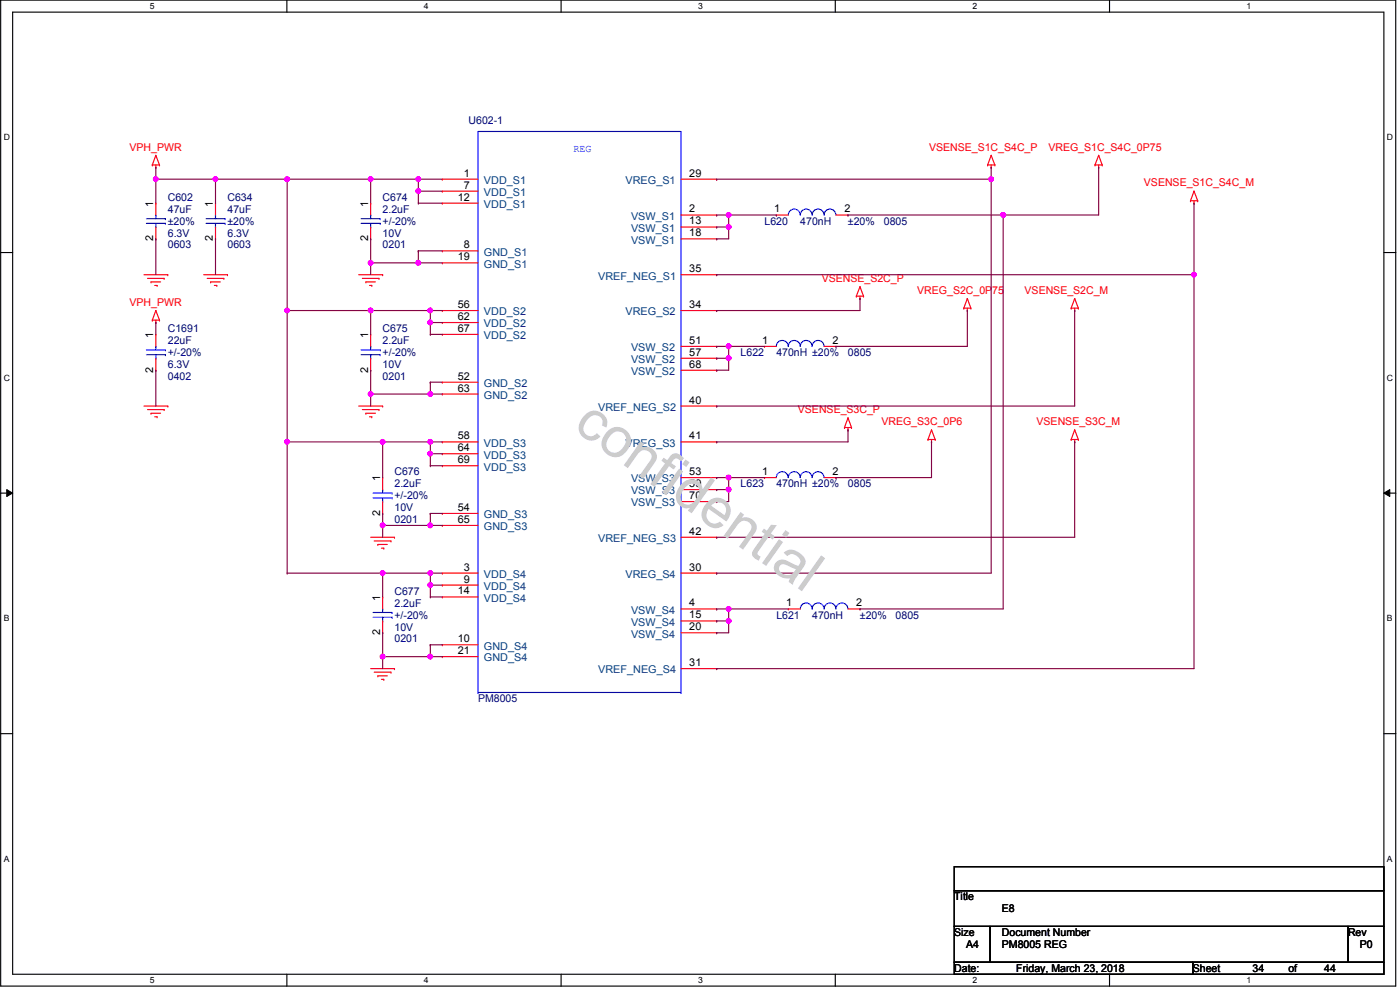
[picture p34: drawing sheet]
<svg xmlns="http://www.w3.org/2000/svg" width="420mm" height="297mm" viewBox="0 0 420 297" stroke-linecap="round" stroke-linejoin="round" font-family="sans-serif">
<defs><g id="words">
<text font-size="16.9" fill="#ccc" x="171.7" y="128.6" transform="rotate(35 171.7 128.6)">confidential</text>
<g font-size="3.2" fill="#000080">
<text x="140.6" y="37.3">U602-1</text>
<text x="50.4" y="60.2">C602</text>
<text x="50.4" y="63.8">47uF</text>
<text x="68.3" y="60.2">C634</text>
<text x="68.3" y="63.8">47uF</text>
<text x="114.8" y="60.2">C674</text>
<text x="114.8" y="63.8">2.2uF</text>
<text x="50.4" y="71">6.3V</text>
<text x="50.4" y="67.4">±20%</text>
<text x="68.3" y="71">6.3V</text>
<text x="68.3" y="67.4">±20%</text>
<text x="114.8" y="71">10V</text>
<text x="114.8" y="67.4">+/-20%</text>
<text x="229.4" y="67.4">L620</text>
<text x="240.2" y="67.4">470nH</text>
<text x="254.5" y="67.4">±20%</text>
<text x="265.2" y="67.4">0805</text>
<text x="50.4" y="74.5">0603</text>
<text x="68.3" y="74.5">0603</text>
<text x="114.8" y="74.5">0201</text>
<text x="50.4" y="99.7">C1691</text>
<text x="114.8" y="99.7">C675</text>
<text x="50.4" y="103.2">22uF</text>
<text x="50.4" y="106.8">+/-20%</text>
<text x="114.8" y="103.2">2.2uF</text>
<text x="114.8" y="106.8">+/-20%</text>
<text x="222.3" y="106.8">L622</text>
<text x="233" y="106.8">470nH ±20%</text>
<text x="254.5" y="106.8">0805</text>
<text x="50.4" y="114">0402</text>
<text x="50.4" y="110.4">6.3V</text>
<text x="114.8" y="114">0201</text>
<text x="114.8" y="110.4">10V</text>
<text x="118.4" y="142.6">C676</text>
<text x="118.4" y="146.2">2.2uF</text>
<text x="118.4" y="149.8">+/-20%</text>
<text x="222.3" y="146.2">L623</text>
<text x="233" y="146.2">470nH ±20%</text>
<text x="254.5" y="146.2">0805</text>
<text x="118.4" y="153.4">10V</text>
<text x="118.4" y="156.9">0201</text>
<text x="118.4" y="178.4">C677</text>
<text x="118.4" y="182">2.2uF</text>
<text x="118.4" y="185.6">+/-20%</text>
<text x="233" y="185.6">L621</text>
<text x="243.7" y="185.6">470nH</text>
<text x="258.1" y="185.6">±20%</text>
<text x="268.8" y="185.6">0805</text>
<text x="118.4" y="189.2">10V</text>
<text x="118.4" y="192.7">0201</text>
<text x="143.5" y="210.7">PM8005</text>
</g>
<g font-size="3.2" fill="#f00">
<text x="38.9" y="45.2">VPH_PWR</text>
<text x="278.8" y="45.2">VSENSE_S1C_S4C_P</text>
<text x="314.7" y="45.2">VREG_S1C_S4C_0P75</text>
<text x="343.3" y="55.9">VSENSE_S1C_S4C_M</text>
<text x="246.6" y="84.6">VSENSE_S2C_P</text>
<text x="275.3" y="88.2">VREG_S2C_0P75</text>
<text x="307.5" y="88.2">VSENSE_S2C_M</text>
<text x="38.9" y="91.7">VPH_PWR</text>
<text x="239.5" y="124">VSENSE_S3C_P</text>
<text x="264.5" y="127.6">VREG_S3C_0P6</text>
<text x="311.1" y="127.6">VSENSE_S3C_M</text>
</g>
<text font-size="3.2" fill="#00f" x="172.1" y="45.6">REG</text>
<g font-size="3.2">
<text x="139.2" y="53">1</text>
<text x="206.9" y="53">29</text>
<text x="139.2" y="56.6">7</text>
<text x="46" y="62" transform="rotate(-90 46 62)">1</text>
<text x="63.9" y="62" transform="rotate(-90 63.9 62)">1</text>
<text x="110.5" y="62" transform="rotate(-90 110.5 62)">1</text>
<text x="137.4" y="60.2">12</text>
<text x="206.9" y="63.8">2</text>
<text x="232.3" y="63.8">1</text>
<text x="253.4" y="63.8">2</text>
<text x="206.9" y="67.4">13</text>
<text x="206.9" y="70.9">18</text>
<text x="46" y="72.4" transform="rotate(-90 46 72.4)">2</text>
<text x="63.9" y="72.4" transform="rotate(-90 63.9 72.4)">2</text>
<text x="110.5" y="72.4" transform="rotate(-90 110.5 72.4)">2</text>
<text x="139.2" y="74.5">8</text>
<text x="137.4" y="78.1">19</text>
<text x="206.9" y="81.7">35</text>
<text x="137.4" y="92.4">56</text>
<text x="206.9" y="92.4">34</text>
<text x="46" y="101.4" transform="rotate(-90 46 101.4)">1</text>
<text x="110.5" y="101.4" transform="rotate(-90 110.5 101.4)">1</text>
<text x="137.4" y="96">62</text>
<text x="137.4" y="99.6">67</text>
<text x="206.9" y="103.2">51</text>
<text x="206.9" y="106.7">57</text>
<text x="228.7" y="103.2">1</text>
<text x="249.8" y="103.2">2</text>
<text x="46" y="111.8" transform="rotate(-90 46 111.8)">2</text>
<text x="110.5" y="111.8" transform="rotate(-90 110.5 111.8)">2</text>
<text x="137.4" y="113.9">52</text>
<text x="206.9" y="110.3">68</text>
<text x="137.4" y="117.5">63</text>
<text x="206.9" y="121.1">40</text>
<text x="137.4" y="131.8">58</text>
<text x="206.9" y="131.8">41</text>
<text x="137.4" y="135.4">64</text>
<text x="137.4" y="139">69</text>
<text x="206.9" y="142.5">53</text>
<text x="228.7" y="142.5">1</text>
<text x="249.8" y="142.5">2</text>
<text x="114.1" y="144.4" transform="rotate(-90 114.1 144.4)">1</text>
<text x="206.9" y="146.1">59</text>
<text x="206.9" y="149.7">70</text>
<text x="114.1" y="154.8" transform="rotate(-90 114.1 154.8)">2</text>
<text x="137.4" y="153.3">54</text>
<text x="137.4" y="156.9">65</text>
<text x="206.9" y="160.4">42</text>
<text x="139.2" y="171.2">3</text>
<text x="206.9" y="171.2">30</text>
<text x="137.4" y="178.4">14</text>
<text x="139.2" y="174.8">9</text>
<text x="114.1" y="180.2" transform="rotate(-90 114.1 180.2)">1</text>
<text x="206.9" y="181.9">4</text>
<text x="206.9" y="185.5">15</text>
<text x="235.9" y="181.9">1</text>
<text x="257" y="181.9">2</text>
<text x="114.1" y="190.6" transform="rotate(-90 114.1 190.6)">2</text>
<text x="206.9" y="189.1">20</text>
<text x="137.4" y="192.7">10</text>
<text x="137.4" y="196.3">21</text>
<text x="206.9" y="199.9">31</text>
<text x="286.4" y="270.1">Title</text>
<text x="300.7" y="273.7">E8</text>
<text x="286.4" y="280.8">Size</text>
<text x="300.7" y="280.8">Document Number</text>
<text x="404.6" y="280.8">Rev</text>
<text x="290" y="284.4">A4</text>
<text x="300.7" y="284.4">PM8005 REG</text>
<text x="408.1" y="284.4">P0</text>
<text x="286.4" y="291.6">Date:</text>
<text x="305" y="291.6">Friday, March 23, 2018</text>
<text x="358" y="291.6">Sheet</text>
<text x="375.9" y="291.6">34</text>
<text x="386.7" y="291.6">of</text>
<text x="397.4" y="291.6">44</text>
</g>
<g font-size="3.2" fill="#004080">
<text x="145.2" y="55.2">VDD_S1</text>
<text x="145.2" y="58.8">VDD_S1</text>
<text x="187.7" y="55.2">VREG_S1</text>
<text x="145.2" y="62.4">VDD_S1</text>
<text x="189.4" y="66">VSW_S1</text>
<text x="189.4" y="69.6">VSW_S1</text>
<text x="145.2" y="76.7">GND_S1</text>
<text x="189.4" y="73.1">VSW_S1</text>
<text x="145.2" y="80.3">GND_S1</text>
<text x="179.5" y="83.9">VREF_NEG_S1</text>
<text x="145.2" y="94.6">VDD_S2</text>
<text x="187.7" y="94.6">VREG_S2</text>
<text x="145.2" y="98.2">VDD_S2</text>
<text x="145.2" y="101.8">VDD_S2</text>
<text x="189.4" y="105.4">VSW_S2</text>
<text x="189.4" y="112.5">VSW_S2</text>
<text x="189.4" y="108.9">VSW_S2</text>
<text x="145.2" y="116.1">GND_S2</text>
<text x="145.2" y="119.7">GND_S2</text>
<text x="179.5" y="123.3">VREF_NEG_S2</text>
<text x="145.2" y="134">VDD_S3</text>
<text x="145.2" y="137.6">VDD_S3</text>
<text x="187.7" y="134">VREG_S3</text>
<text x="145.2" y="141.2">VDD_S3</text>
<text x="189.4" y="144.7">VSW_S3</text>
<text x="189.4" y="148.3">VSW_S3</text>
<text x="145.2" y="155.5">GND_S3</text>
<text x="189.4" y="151.9">VSW_S3</text>
<text x="145.2" y="159.1">GND_S3</text>
<text x="179.5" y="162.6">VREF_NEG_S3</text>
<text x="145.2" y="173.4">VDD_S4</text>
<text x="187.7" y="173.4">VREG_S4</text>
<text x="145.2" y="177">VDD_S4</text>
<text x="145.2" y="180.6">VDD_S4</text>
<text x="189.4" y="184.1">VSW_S4</text>
<text x="189.4" y="187.7">VSW_S4</text>
<text x="189.4" y="191.3">VSW_S4</text>
<text x="145.2" y="194.9">GND_S4</text>
<text x="145.2" y="198.5">GND_S4</text>
<text x="179.5" y="202.1">VREF_NEG_S4</text>
</g>
<g font-size="2.6">
<text x="44.9" y="2.8">5</text>
<text x="127.2" y="2.8">4</text>
<text x="209.5" y="2.8">3</text>
<text x="291.8" y="2.8">2</text>
<text x="374.1" y="2.8">1</text>
<text x="1.1" y="42">D</text>
<text x="416.3" y="42">D</text>
<text x="1.1" y="114.2">C</text>
<text x="416.3" y="114.2">C</text>
<text x="1.1" y="186.4">B</text>
<text x="416.3" y="186.4">B</text>
<text x="1.1" y="258.5">A</text>
<text x="416.3" y="258.5">A</text>
<text x="44.9" y="295">5</text>
<text x="127.2" y="295">4</text>
<text x="209.5" y="295">3</text>
<text x="291.8" y="295">2</text>
<text x="374.1" y="295">1</text>
</g>
</g></defs>
<path d="M.2 0h418.7v295.9h-418.7zM3.8 3.6h411.5v288.7h-411.5z" fill="none" stroke="#000" stroke-width=".34"/>
<g fill="#fff">
<path d="M44.9 .4h1.5v2.9h-1.5z"/>
<path d="M44.9 292.7h1.5v2.9h-1.5z"/>
</g>
<path d="M86.1 0v3.6M86.1 292.3v3.6" fill="none" stroke="#000" stroke-width=".34"/>
<g fill="#fff">
<path d="M127.2 .4h1.5v2.9h-1.5z"/>
<path d="M127.2 292.7h1.5v2.9h-1.5z"/>
</g>
<path d="M168.4 0v3.6M168.4 292.3v3.6" fill="none" stroke="#000" stroke-width=".34"/>
<g fill="#fff">
<path d="M209.5 .4h1.5v2.9h-1.5z"/>
<path d="M209.5 292.7h1.5v2.9h-1.5z"/>
</g>
<path d="M250.7 0v3.6M250.7 292.3v3.6" fill="none" stroke="#000" stroke-width=".34"/>
<g fill="#fff">
<path d="M291.8 .4h1.5v2.9h-1.5z"/>
<path d="M291.8 292.7h1.5v2.9h-1.5z"/>
</g>
<path d="M333 0v3.6M333 292.3v3.6" fill="none" stroke="#000" stroke-width=".34"/>
<g fill="#fff">
<path d="M374.1 .4h1.5v2.9h-1.5z"/>
<path d="M374.1 292.7h1.5v2.9h-1.5z"/>
<path d="M1.1 39.7h1.9v2.9h-1.9z"/>
<path d="M416.3 39.7h1.8v2.9h-1.8z"/>
<path d="M1.1 111.8h1.9v2.9h-1.9z"/>
<path d="M416.3 111.8h1.8v2.9h-1.8z"/>
</g>
<path d="M.2 75.8h3.6M415.3 75.8h3.6" fill="none" stroke="#000" stroke-width=".34"/>
<g fill="#fff">
<path d="M1.1 184h1.8v2.9h-1.8z"/>
<path d="M416.3 184h1.7v2.9h-1.7z"/>
</g>
<path d="M.2 148h3.6M415.3 148h3.6" fill="none" stroke="#000" stroke-width=".34"/>
<path d="M2 146.9l1.8 1.1-1.8 1zM415.3 148l1.8-1.1v2.1z" fill="#000"/>
<path d="M2 146.9l1.8 1.1-1.8 1zM415.3 148l1.8-1.1v2.1z" fill="none" stroke="#000" stroke-width=".3"/>
<g fill="#fff">
<path d="M1.1 256.2h1.8v2.9h-1.8z"/>
<path d="M416.3 256.2h1.7v2.9h-1.7z"/>
</g>
<path d="M.2 220.1h3.6M415.3 220.1h3.6" fill="none" stroke="#000" stroke-width=".34"/>
<path d="M45.7 49.5h2.2" fill="none" stroke="#f00" stroke-width=".34"/>
<circle cx="47.9" cy="49.5" r=".17" fill="#f00"/>
<path d="M46.8 49.5v.7" fill="none" stroke="#f00" stroke-width=".34"/>
<circle cx="46.8" cy="50.2" r=".17" fill="#f00"/>
<path d="M46.8 46.6l1.1 2.9" fill="none" stroke="#f00" stroke-width=".34"/>
<circle cx="46.8" cy="46.6" r=".17" fill="#f00"/>
<path d="M46.8 46.6l-1.1 2.9" fill="none" stroke="#f00" stroke-width=".34"/>
<circle cx="45.7" cy="49.5" r=".17" fill="#f00"/>
<path d="M296.4 49.5h2.2" fill="none" stroke="#f00" stroke-width=".34"/>
<circle cx="298.6" cy="49.5" r=".17" fill="#f00"/>
<path d="M297.5 49.5v.7" fill="none" stroke="#f00" stroke-width=".34"/>
<circle cx="297.5" cy="50.2" r=".17" fill="#f00"/>
<path d="M297.5 46.6l1.1 2.9" fill="none" stroke="#f00" stroke-width=".34"/>
<circle cx="297.5" cy="46.6" r=".17" fill="#f00"/>
<path d="M297.5 46.6l-1.1 2.9" fill="none" stroke="#f00" stroke-width=".34"/>
<circle cx="296.4" cy="49.5" r=".17" fill="#f00"/>
<path d="M328.6 49.5h2.2" fill="none" stroke="#f00" stroke-width=".34"/>
<circle cx="330.8" cy="49.5" r=".17" fill="#f00"/>
<path d="M329.7 49.5v.7" fill="none" stroke="#f00" stroke-width=".34"/>
<circle cx="329.7" cy="50.2" r=".17" fill="#f00"/>
<path d="M329.7 46.6l1.1 2.9" fill="none" stroke="#f00" stroke-width=".34"/>
<circle cx="329.7" cy="46.6" r=".17" fill="#f00"/>
<path d="M329.7 46.6l-1.1 2.9" fill="none" stroke="#f00" stroke-width=".34"/>
<circle cx="328.6" cy="49.5" r=".17" fill="#f00"/>
<path d="M357.3 60.2h2.1" fill="none" stroke="#f00" stroke-width=".34"/>
<circle cx="359.4" cy="60.2" r=".17" fill="#f00"/>
<path d="M358.3 60.2v.8" fill="none" stroke="#f00" stroke-width=".34"/>
<circle cx="358.3" cy="61" r=".17" fill="#f00"/>
<path d="M358.3 57.4l1.1 2.8" fill="none" stroke="#f00" stroke-width=".34"/>
<circle cx="358.3" cy="57.4" r=".17" fill="#f00"/>
<path d="M358.3 57.4l-1 2.8" fill="none" stroke="#f00" stroke-width=".34"/>
<circle cx="357.3" cy="60.2" r=".17" fill="#f00"/>
<path d="M257 88.9h2.2" fill="none" stroke="#f00" stroke-width=".34"/>
<circle cx="259.2" cy="88.9" r=".17" fill="#f00"/>
<path d="M258.1 88.9v.7" fill="none" stroke="#f00" stroke-width=".34"/>
<circle cx="258.1" cy="89.6" r=".17" fill="#f00"/>
<path d="M258.1 86l1.1 2.9" fill="none" stroke="#f00" stroke-width=".34"/>
<circle cx="258.1" cy="86" r=".17" fill="#f00"/>
<path d="M258.1 86l-1.1 2.9" fill="none" stroke="#f00" stroke-width=".34"/>
<circle cx="257" cy="88.9" r=".17" fill="#f00"/>
<path d="M289.3 92.5h2.1" fill="none" stroke="#f00" stroke-width=".34"/>
<circle cx="291.4" cy="92.5" r=".17" fill="#f00"/>
<path d="M290.3 92.5v.7" fill="none" stroke="#f00" stroke-width=".34"/>
<circle cx="290.3" cy="93.2" r=".17" fill="#f00"/>
<path d="M290.3 89.6l1.1 2.9" fill="none" stroke="#f00" stroke-width=".34"/>
<circle cx="290.3" cy="89.6" r=".17" fill="#f00"/>
<path d="M290.3 89.6l-1 2.9" fill="none" stroke="#f00" stroke-width=".34"/>
<circle cx="289.3" cy="92.5" r=".17" fill="#f00"/>
<path d="M321.5 92.5h2.1" fill="none" stroke="#f00" stroke-width=".34"/>
<circle cx="323.6" cy="92.5" r=".17" fill="#f00"/>
<path d="M322.5 92.5v.7" fill="none" stroke="#f00" stroke-width=".34"/>
<circle cx="322.5" cy="93.2" r=".17" fill="#f00"/>
<path d="M322.5 89.6l1.1 2.9" fill="none" stroke="#f00" stroke-width=".34"/>
<circle cx="322.5" cy="89.6" r=".17" fill="#f00"/>
<path d="M322.5 89.6l-1 2.9" fill="none" stroke="#f00" stroke-width=".34"/>
<circle cx="321.5" cy="92.5" r=".17" fill="#f00"/>
<path d="M253.4 128.3h2.2" fill="none" stroke="#f00" stroke-width=".34"/>
<circle cx="255.6" cy="128.3" r=".17" fill="#f00"/>
<path d="M254.5 128.3v.7" fill="none" stroke="#f00" stroke-width=".34"/>
<circle cx="254.5" cy="129" r=".17" fill="#f00"/>
<path d="M254.5 125.4l1.1 2.9" fill="none" stroke="#f00" stroke-width=".34"/>
<circle cx="254.5" cy="125.4" r=".17" fill="#f00"/>
<path d="M254.5 125.4l-1.1 2.9" fill="none" stroke="#f00" stroke-width=".34"/>
<circle cx="253.4" cy="128.3" r=".17" fill="#f00"/>
<path d="M278.5 131.9h2.2" fill="none" stroke="#f00" stroke-width=".34"/>
<circle cx="280.7" cy="131.9" r=".17" fill="#f00"/>
<path d="M279.6 131.9v.7" fill="none" stroke="#f00" stroke-width=".34"/>
<circle cx="279.6" cy="132.6" r=".17" fill="#f00"/>
<path d="M279.6 129l1.1 2.9" fill="none" stroke="#f00" stroke-width=".34"/>
<circle cx="279.6" cy="129" r=".17" fill="#f00"/>
<path d="M279.6 129l-1.1 2.9" fill="none" stroke="#f00" stroke-width=".34"/>
<circle cx="278.5" cy="131.9" r=".17" fill="#f00"/>
<path d="M321.5 131.9h2.1" fill="none" stroke="#f00" stroke-width=".34"/>
<circle cx="323.6" cy="131.9" r=".17" fill="#f00"/>
<path d="M322.5 131.9v.7" fill="none" stroke="#f00" stroke-width=".34"/>
<circle cx="322.5" cy="132.6" r=".17" fill="#f00"/>
<path d="M322.5 129l1.1 2.9" fill="none" stroke="#f00" stroke-width=".34"/>
<circle cx="322.5" cy="129" r=".17" fill="#f00"/>
<path d="M322.5 129l-1 2.9" fill="none" stroke="#f00" stroke-width=".34"/>
<circle cx="321.5" cy="131.9" r=".17" fill="#f00"/>
<path d="M107.6 82.4h7.2" fill="none" stroke="#f00" stroke-width=".34"/>
<circle cx="114.8" cy="82.4" r=".17" fill="#f00"/>
<path d="M108.7 83.5h5" fill="none" stroke="#f00" stroke-width=".34"/>
<circle cx="113.7" cy="83.5" r=".17" fill="#f00"/>
<path d="M109.8 84.6h2.9" fill="none" stroke="#f00" stroke-width=".34"/>
<circle cx="109.8" cy="84.6" r=".17" fill="#f00"/>
<path d="M110.9 85.6h.7" fill="none" stroke="#f00" stroke-width=".34"/>
<circle cx="111.6" cy="85.6" r=".17" fill="#f00"/>
<path d="M107.6 121.8h7.2" fill="none" stroke="#f00" stroke-width=".34"/>
<circle cx="114.8" cy="121.8" r=".17" fill="#f00"/>
<path d="M108.7 122.9h5" fill="none" stroke="#f00" stroke-width=".34"/>
<circle cx="113.7" cy="122.9" r=".17" fill="#f00"/>
<path d="M109.8 124h2.9" fill="none" stroke="#f00" stroke-width=".34"/>
<circle cx="109.8" cy="124" r=".17" fill="#f00"/>
<path d="M110.9 125.1h.7" fill="none" stroke="#f00" stroke-width=".34"/>
<circle cx="111.6" cy="125.1" r=".17" fill="#f00"/>
<path d="M111.2 161.2h7.2" fill="none" stroke="#f00" stroke-width=".34"/>
<circle cx="118.4" cy="161.2" r=".17" fill="#f00"/>
<path d="M112.3 162.3h5" fill="none" stroke="#f00" stroke-width=".34"/>
<circle cx="117.3" cy="162.3" r=".17" fill="#f00"/>
<path d="M113.4 163.4h2.8" fill="none" stroke="#f00" stroke-width=".34"/>
<circle cx="113.4" cy="163.4" r=".17" fill="#f00"/>
<path d="M114.5 164.5h.7" fill="none" stroke="#f00" stroke-width=".34"/>
<circle cx="115.2" cy="164.5" r=".17" fill="#f00"/>
<path d="M111.2 200.6h7.2" fill="none" stroke="#f00" stroke-width=".34"/>
<circle cx="118.4" cy="200.6" r=".17" fill="#f00"/>
<path d="M112.3 201.7h5" fill="none" stroke="#f00" stroke-width=".34"/>
<circle cx="117.3" cy="201.7" r=".17" fill="#f00"/>
<path d="M113.4 202.8h2.8" fill="none" stroke="#f00" stroke-width=".34"/>
<circle cx="113.4" cy="202.8" r=".17" fill="#f00"/>
<path d="M114.5 203.8h.7" fill="none" stroke="#f00" stroke-width=".34"/>
<circle cx="115.2" cy="203.8" r=".17" fill="#f00"/>
<path d="M61.1 82.4h7.2" fill="none" stroke="#f00" stroke-width=".34"/>
<circle cx="68.3" cy="82.4" r=".17" fill="#f00"/>
<path d="M62.2 83.5h5" fill="none" stroke="#f00" stroke-width=".34"/>
<circle cx="67.2" cy="83.5" r=".17" fill="#f00"/>
<path d="M63.2 84.6h2.9" fill="none" stroke="#f00" stroke-width=".34"/>
<circle cx="63.2" cy="84.6" r=".17" fill="#f00"/>
<path d="M64.3 85.6h.8" fill="none" stroke="#f00" stroke-width=".34"/>
<circle cx="65.1" cy="85.6" r=".17" fill="#f00"/>
<path d="M43.2 82.4h7.2" fill="none" stroke="#f00" stroke-width=".34"/>
<circle cx="50.4" cy="82.4" r=".17" fill="#f00"/>
<path d="M44.3 83.5h5" fill="none" stroke="#f00" stroke-width=".34"/>
<circle cx="49.3" cy="83.5" r=".17" fill="#f00"/>
<path d="M45.3 84.6h2.9" fill="none" stroke="#f00" stroke-width=".34"/>
<circle cx="45.3" cy="84.6" r=".17" fill="#f00"/>
<path d="M46.4 85.6h.7" fill="none" stroke="#f00" stroke-width=".34"/>
<circle cx="47.1" cy="85.6" r=".17" fill="#f00"/>
<path d="M45.7 96.1h2.2" fill="none" stroke="#f00" stroke-width=".34"/>
<circle cx="47.9" cy="96.1" r=".17" fill="#f00"/>
<path d="M46.8 96.1v.7" fill="none" stroke="#f00" stroke-width=".34"/>
<circle cx="46.8" cy="96.8" r=".17" fill="#f00"/>
<path d="M46.8 93.2l1.1 2.9" fill="none" stroke="#f00" stroke-width=".34"/>
<circle cx="46.8" cy="93.2" r=".17" fill="#f00"/>
<path d="M46.8 93.2l-1.1 2.9" fill="none" stroke="#f00" stroke-width=".34"/>
<circle cx="45.7" cy="96.1" r=".17" fill="#f00"/>
<path d="M43.2 121.8h7.2" fill="none" stroke="#f00" stroke-width=".34"/>
<circle cx="50.4" cy="121.8" r=".17" fill="#f00"/>
<path d="M44.3 122.9h5" fill="none" stroke="#f00" stroke-width=".34"/>
<circle cx="49.3" cy="122.9" r=".17" fill="#f00"/>
<path d="M45.3 124h2.9" fill="none" stroke="#f00" stroke-width=".34"/>
<circle cx="45.3" cy="124" r=".17" fill="#f00"/>
<path d="M46.4 125.1h.7" fill="none" stroke="#f00" stroke-width=".34"/>
<circle cx="47.1" cy="125.1" r=".17" fill="#f00"/>
<path d="M286.4 260.1h128.9v7.2h-128.9zM286.4 267.3h128.9v10.7h-128.9zM286.4 278h10.7v10.7h-10.7zM297.1 278h107.5v10.7h-107.5zM404.6 278h10.7v10.7h-10.7zM286.4 288.7h71.6v3.6h-71.6zM358 288.7h57.3v3.6h-57.3z" fill="none" stroke="#000" stroke-width=".34"/>
<path d="M108.4 65.6h5.7" fill="none" stroke="#00f" stroke-width=".34"/>
<circle cx="114.1" cy="65.6" r=".17" fill="#00f"/>
<path d="M108.4 67h5.7" fill="none" stroke="#00f" stroke-width=".34"/>
<circle cx="114.1" cy="67" r=".17" fill="#00f"/>
<path d="M111.2 64.5v1.1" fill="none" stroke="#00f" stroke-width=".34"/>
<circle cx="111.2" cy="64.5" r=".17" fill="#00f"/>
<path d="M111.2 67v1.1" fill="none" stroke="#00f" stroke-width=".34"/>
<circle cx="111.2" cy="68.1" r=".17" fill="#00f"/>
<path d="M111.2 61v3.5" fill="none" stroke="#f00" stroke-width=".34"/>
<circle cx="111.2" cy="61" r=".17" fill="#f00"/>
<path d="M111.2 68.1v3.6" fill="none" stroke="#f00" stroke-width=".34"/>
<circle cx="111.2" cy="71.7" r=".17" fill="#f00"/>
<path d="M108.4 105h5.7" fill="none" stroke="#00f" stroke-width=".34"/>
<circle cx="114.1" cy="105" r=".17" fill="#00f"/>
<path d="M108.4 106.4h5.7" fill="none" stroke="#00f" stroke-width=".34"/>
<circle cx="114.1" cy="106.4" r=".17" fill="#00f"/>
<path d="M111.2 103.9v1.1" fill="none" stroke="#00f" stroke-width=".34"/>
<circle cx="111.2" cy="103.9" r=".17" fill="#00f"/>
<path d="M111.2 106.4v1.1" fill="none" stroke="#00f" stroke-width=".34"/>
<circle cx="111.2" cy="107.5" r=".17" fill="#00f"/>
<path d="M111.2 100.3v3.6" fill="none" stroke="#f00" stroke-width=".34"/>
<circle cx="111.2" cy="100.3" r=".17" fill="#f00"/>
<path d="M111.2 107.5v3.6" fill="none" stroke="#f00" stroke-width=".34"/>
<circle cx="111.2" cy="111.1" r=".17" fill="#f00"/>
<path d="M43.9 65.6h5.7" fill="none" stroke="#00f" stroke-width=".34"/>
<circle cx="49.6" cy="65.6" r=".17" fill="#00f"/>
<path d="M43.9 67h5.7" fill="none" stroke="#00f" stroke-width=".34"/>
<circle cx="49.6" cy="67" r=".17" fill="#00f"/>
<path d="M46.8 64.5v1.1" fill="none" stroke="#00f" stroke-width=".34"/>
<circle cx="46.8" cy="64.5" r=".17" fill="#00f"/>
<path d="M46.8 67v1.1" fill="none" stroke="#00f" stroke-width=".34"/>
<circle cx="46.8" cy="68.1" r=".17" fill="#00f"/>
<path d="M46.8 61v3.5" fill="none" stroke="#f00" stroke-width=".34"/>
<circle cx="46.8" cy="61" r=".17" fill="#f00"/>
<path d="M46.8 68.1v3.6" fill="none" stroke="#f00" stroke-width=".34"/>
<circle cx="46.8" cy="71.7" r=".17" fill="#f00"/>
<path d="M112 148h5.7" fill="none" stroke="#00f" stroke-width=".34"/>
<circle cx="117.7" cy="148" r=".17" fill="#00f"/>
<path d="M112 149.4h5.7" fill="none" stroke="#00f" stroke-width=".34"/>
<circle cx="117.7" cy="149.4" r=".17" fill="#00f"/>
<path d="M114.8 146.9v1.1" fill="none" stroke="#00f" stroke-width=".34"/>
<circle cx="114.8" cy="146.9" r=".17" fill="#00f"/>
<path d="M114.8 149.4v1.1" fill="none" stroke="#00f" stroke-width=".34"/>
<circle cx="114.8" cy="150.5" r=".17" fill="#00f"/>
<path d="M114.8 143.3v3.6" fill="none" stroke="#f00" stroke-width=".34"/>
<circle cx="114.8" cy="143.3" r=".17" fill="#f00"/>
<path d="M114.8 150.5v3.6" fill="none" stroke="#f00" stroke-width=".34"/>
<circle cx="114.8" cy="154.1" r=".17" fill="#f00"/>
<path d="M233 103.9a1.78 1.78 0 0 1 1.8-1.7 1.78 1.78 0 0 1 1.7 1.7 1.8 1.8 0 0 1 1.8-1.7 1.8 1.8 0 0 1 1.8 1.7 1.78 1.78 0 0 1 1.8-1.8 1.78 1.78 0 0 1 1.8 1.8M243.7 103.9a1.78 1.78 0 0 1 1.8-1.7 1.78 1.78 0 0 1 1.8 1.7" fill="none" stroke="#00f" stroke-width=".34"/>
<path d="M229.4 103.9h3.6" fill="none" stroke="#f00" stroke-width=".34"/>
<circle cx="229.4" cy="103.9" r=".17" fill="#f00"/>
<path d="M247.3 103.9h3.6" fill="none" stroke="#f00" stroke-width=".34"/>
<circle cx="250.9" cy="103.9" r=".17" fill="#f00"/>
<path d="M61.8 65.6h5.8" fill="none" stroke="#00f" stroke-width=".34"/>
<circle cx="67.6" cy="65.6" r=".17" fill="#00f"/>
<path d="M61.8 67h5.8" fill="none" stroke="#00f" stroke-width=".34"/>
<circle cx="67.6" cy="67" r=".17" fill="#00f"/>
<path d="M64.7 64.5v1.1" fill="none" stroke="#00f" stroke-width=".34"/>
<circle cx="64.7" cy="64.5" r=".17" fill="#00f"/>
<path d="M64.7 67v1.1" fill="none" stroke="#00f" stroke-width=".34"/>
<circle cx="64.7" cy="68.1" r=".17" fill="#00f"/>
<path d="M64.7 61v3.5" fill="none" stroke="#f00" stroke-width=".34"/>
<circle cx="64.7" cy="61" r=".17" fill="#f00"/>
<path d="M64.7 68.1v3.6" fill="none" stroke="#f00" stroke-width=".34"/>
<circle cx="64.7" cy="71.7" r=".17" fill="#f00"/>
<path d="M112 183.8h5.7" fill="none" stroke="#00f" stroke-width=".34"/>
<circle cx="117.7" cy="183.8" r=".17" fill="#00f"/>
<path d="M112 185.2h5.7" fill="none" stroke="#00f" stroke-width=".34"/>
<circle cx="117.7" cy="185.2" r=".17" fill="#00f"/>
<path d="M114.8 182.7v1.1" fill="none" stroke="#00f" stroke-width=".34"/>
<circle cx="114.8" cy="182.7" r=".17" fill="#00f"/>
<path d="M114.8 185.2v1.1" fill="none" stroke="#00f" stroke-width=".34"/>
<circle cx="114.8" cy="186.3" r=".17" fill="#00f"/>
<path d="M114.8 179.1v3.6" fill="none" stroke="#f00" stroke-width=".34"/>
<circle cx="114.8" cy="179.1" r=".17" fill="#f00"/>
<path d="M114.8 186.3v3.6" fill="none" stroke="#f00" stroke-width=".34"/>
<circle cx="114.8" cy="189.9" r=".17" fill="#f00"/>
<path d="M240.2 182.7a1.76 1.76 0 0 1 1.7-1.8 1.76 1.76 0 0 1 1.8 1.8M243.7 182.7a1.78 1.78 0 0 1 1.8-1.8 1.78 1.78 0 0 1 1.8 1.8M247.3 182.7a1.76 1.76 0 0 1 1.8-1.8 1.76 1.76 0 0 1 1.8 1.8M250.9 182.7a1.78 1.78 0 0 1 1.8-1.8 1.78 1.78 0 0 1 1.8 1.8" fill="none" stroke="#00f" stroke-width=".34"/>
<path d="M236.6 182.7h3.6" fill="none" stroke="#f00" stroke-width=".34"/>
<circle cx="236.6" cy="182.7" r=".17" fill="#f00"/>
<path d="M254.5 182.7h3.6" fill="none" stroke="#f00" stroke-width=".34"/>
<circle cx="258.1" cy="182.7" r=".17" fill="#f00"/>
<path d="M233 143.3a1.78 1.78 0 0 1 1.8-1.8 1.78 1.78 0 0 1 1.7 1.8 1.8 1.8 0 0 1 1.8-1.8 1.8 1.8 0 0 1 1.8 1.8 1.78 1.78 0 0 1 1.8-1.8 1.78 1.78 0 0 1 1.8 1.8M243.7 143.3a1.78 1.78 0 0 1 1.8-1.8 1.78 1.78 0 0 1 1.8 1.8" fill="none" stroke="#00f" stroke-width=".34"/>
<path d="M229.4 143.3h3.6" fill="none" stroke="#f00" stroke-width=".34"/>
<circle cx="229.4" cy="143.3" r=".17" fill="#f00"/>
<path d="M247.3 143.3h3.6" fill="none" stroke="#f00" stroke-width=".34"/>
<circle cx="250.9" cy="143.3" r=".17" fill="#f00"/>
<path d="M143.5 39.5h60.9" fill="none" stroke="#00f" stroke-width=".34"/>
<circle cx="204.4" cy="39.5" r=".17" fill="#00f"/>
<path d="M204.4 39.5v168.3" fill="none" stroke="#00f" stroke-width=".34"/>
<circle cx="204.4" cy="207.8" r=".17" fill="#00f"/>
<path d="M143.5 207.8h60.9" fill="none" stroke="#00f" stroke-width=".34"/>
<circle cx="143.5" cy="207.8" r=".17" fill="#00f"/>
<path d="M143.5 39.5v168.3" fill="none" stroke="#00f" stroke-width=".34"/>
<circle cx="143.5" cy="39.5" r=".17" fill="#00f"/>
<path d="M132.7 53.8h10.8" fill="none" stroke="#f00" stroke-width=".34"/>
<circle cx="132.7" cy="53.8" r=".17" fill="#f00"/>
<path d="M132.7 57.4h10.8" fill="none" stroke="#f00" stroke-width=".34"/>
<circle cx="132.7" cy="57.4" r=".17" fill="#f00"/>
<path d="M132.7 61h10.8" fill="none" stroke="#f00" stroke-width=".34"/>
<circle cx="132.7" cy="61" r=".17" fill="#f00"/>
<path d="M132.7 75.3h10.8" fill="none" stroke="#f00" stroke-width=".34"/>
<circle cx="132.7" cy="75.3" r=".17" fill="#f00"/>
<path d="M132.7 78.9h10.8" fill="none" stroke="#f00" stroke-width=".34"/>
<circle cx="132.7" cy="78.9" r=".17" fill="#f00"/>
<path d="M132.7 93.2h10.8" fill="none" stroke="#f00" stroke-width=".34"/>
<circle cx="132.7" cy="93.2" r=".17" fill="#f00"/>
<path d="M132.7 96.8h10.8" fill="none" stroke="#f00" stroke-width=".34"/>
<circle cx="132.7" cy="96.8" r=".17" fill="#f00"/>
<path d="M132.7 100.3h10.8" fill="none" stroke="#f00" stroke-width=".34"/>
<circle cx="132.7" cy="100.3" r=".17" fill="#f00"/>
<path d="M132.7 114.7h10.8" fill="none" stroke="#f00" stroke-width=".34"/>
<circle cx="132.7" cy="114.7" r=".17" fill="#f00"/>
<path d="M132.7 118.2h10.8" fill="none" stroke="#f00" stroke-width=".34"/>
<circle cx="132.7" cy="118.2" r=".17" fill="#f00"/>
<path d="M132.7 132.6h10.8" fill="none" stroke="#f00" stroke-width=".34"/>
<circle cx="132.7" cy="132.6" r=".17" fill="#f00"/>
<path d="M132.7 136.1h10.8" fill="none" stroke="#f00" stroke-width=".34"/>
<circle cx="132.7" cy="136.1" r=".17" fill="#f00"/>
<path d="M132.7 139.7h10.8" fill="none" stroke="#f00" stroke-width=".34"/>
<circle cx="132.7" cy="139.7" r=".17" fill="#f00"/>
<path d="M132.7 154.1h10.8" fill="none" stroke="#f00" stroke-width=".34"/>
<circle cx="132.7" cy="154.1" r=".17" fill="#f00"/>
<path d="M132.7 157.6h10.8" fill="none" stroke="#f00" stroke-width=".34"/>
<circle cx="132.7" cy="157.6" r=".17" fill="#f00"/>
<path d="M132.7 172h10.8" fill="none" stroke="#f00" stroke-width=".34"/>
<circle cx="132.7" cy="172" r=".17" fill="#f00"/>
<path d="M132.7 175.6h10.8" fill="none" stroke="#f00" stroke-width=".34"/>
<circle cx="132.7" cy="175.6" r=".17" fill="#f00"/>
<path d="M132.7 179.1h10.8" fill="none" stroke="#f00" stroke-width=".34"/>
<circle cx="132.7" cy="179.1" r=".17" fill="#f00"/>
<path d="M132.7 193.5h10.8" fill="none" stroke="#f00" stroke-width=".34"/>
<circle cx="132.7" cy="193.5" r=".17" fill="#f00"/>
<path d="M132.7 197h10.8" fill="none" stroke="#f00" stroke-width=".34"/>
<circle cx="132.7" cy="197" r=".17" fill="#f00"/>
<path d="M204.4 53.8h10.7" fill="none" stroke="#f00" stroke-width=".34"/>
<circle cx="215.1" cy="53.8" r=".17" fill="#f00"/>
<path d="M204.4 64.5h10.7" fill="none" stroke="#f00" stroke-width=".34"/>
<circle cx="215.1" cy="64.5" r=".17" fill="#f00"/>
<path d="M204.4 68.1h10.7" fill="none" stroke="#f00" stroke-width=".34"/>
<circle cx="215.1" cy="68.1" r=".17" fill="#f00"/>
<path d="M204.4 71.7h10.7" fill="none" stroke="#f00" stroke-width=".34"/>
<circle cx="215.1" cy="71.7" r=".17" fill="#f00"/>
<path d="M204.4 82.4h10.7" fill="none" stroke="#f00" stroke-width=".34"/>
<circle cx="215.1" cy="82.4" r=".17" fill="#f00"/>
<path d="M204.4 93.2h10.7" fill="none" stroke="#f00" stroke-width=".34"/>
<circle cx="215.1" cy="93.2" r=".17" fill="#f00"/>
<path d="M204.4 103.9h10.7" fill="none" stroke="#f00" stroke-width=".34"/>
<circle cx="215.1" cy="103.9" r=".17" fill="#f00"/>
<path d="M204.4 111.1h10.7" fill="none" stroke="#f00" stroke-width=".34"/>
<circle cx="215.1" cy="111.1" r=".17" fill="#f00"/>
<path d="M204.4 107.5h10.7" fill="none" stroke="#f00" stroke-width=".34"/>
<circle cx="215.1" cy="107.5" r=".17" fill="#f00"/>
<path d="M204.4 121.8h10.7" fill="none" stroke="#f00" stroke-width=".34"/>
<circle cx="215.1" cy="121.8" r=".17" fill="#f00"/>
<path d="M204.4 132.6h10.7" fill="none" stroke="#f00" stroke-width=".34"/>
<circle cx="215.1" cy="132.6" r=".17" fill="#f00"/>
<path d="M204.4 143.3h10.7" fill="none" stroke="#f00" stroke-width=".34"/>
<circle cx="215.1" cy="143.3" r=".17" fill="#f00"/>
<path d="M204.4 146.9h10.7" fill="none" stroke="#f00" stroke-width=".34"/>
<circle cx="215.1" cy="146.9" r=".17" fill="#f00"/>
<path d="M204.4 150.5h10.7" fill="none" stroke="#f00" stroke-width=".34"/>
<circle cx="215.1" cy="150.5" r=".17" fill="#f00"/>
<path d="M204.4 161.2h10.7" fill="none" stroke="#f00" stroke-width=".34"/>
<circle cx="215.1" cy="161.2" r=".17" fill="#f00"/>
<path d="M204.4 172h10.7" fill="none" stroke="#f00" stroke-width=".34"/>
<circle cx="215.1" cy="172" r=".17" fill="#f00"/>
<path d="M204.4 182.7h10.7" fill="none" stroke="#f00" stroke-width=".34"/>
<circle cx="215.1" cy="182.7" r=".17" fill="#f00"/>
<path d="M204.4 186.3h10.7" fill="none" stroke="#f00" stroke-width=".34"/>
<circle cx="215.1" cy="186.3" r=".17" fill="#f00"/>
<path d="M204.4 189.9h10.7" fill="none" stroke="#f00" stroke-width=".34"/>
<circle cx="215.1" cy="189.9" r=".17" fill="#f00"/>
<path d="M204.4 200.6h10.7" fill="none" stroke="#f00" stroke-width=".34"/>
<circle cx="215.1" cy="200.6" r=".17" fill="#f00"/>
<path d="M43.9 105h5.7" fill="none" stroke="#00f" stroke-width=".34"/>
<circle cx="49.6" cy="105" r=".17" fill="#00f"/>
<path d="M43.9 106.4h5.7" fill="none" stroke="#00f" stroke-width=".34"/>
<circle cx="49.6" cy="106.4" r=".17" fill="#00f"/>
<path d="M46.8 103.9v1.1" fill="none" stroke="#00f" stroke-width=".34"/>
<circle cx="46.8" cy="103.9" r=".17" fill="#00f"/>
<path d="M46.8 106.4v1.1" fill="none" stroke="#00f" stroke-width=".34"/>
<circle cx="46.8" cy="107.5" r=".17" fill="#00f"/>
<path d="M46.8 100.3v3.6" fill="none" stroke="#f00" stroke-width=".34"/>
<circle cx="46.8" cy="100.3" r=".17" fill="#f00"/>
<path d="M46.8 107.5v3.6" fill="none" stroke="#f00" stroke-width=".34"/>
<circle cx="46.8" cy="111.1" r=".17" fill="#f00"/>
<path d="M236.6 64.5a1.78 1.78 0 0 1 1.8-1.8 1.78 1.78 0 0 1 1.7 1.8 1.78 1.78 0 0 1 1.8-1.8 1.78 1.78 0 0 1 1.8 1.8M243.7 64.5a1.78 1.78 0 0 1 1.8-1.8 1.78 1.78 0 0 1 1.8 1.8M247.3 64.5a1.76 1.76 0 0 1 1.8-1.8 1.76 1.76 0 0 1 1.8 1.8" fill="none" stroke="#00f" stroke-width=".34"/>
<path d="M233 64.5h3.6" fill="none" stroke="#f00" stroke-width=".34"/>
<circle cx="233" cy="64.5" r=".17" fill="#f00"/>
<path d="M250.9 64.5h3.6" fill="none" stroke="#f00" stroke-width=".34"/>
<circle cx="254.5" cy="64.5" r=".17" fill="#f00"/>
<path d="M125.5 53.8h7.2" fill="none" stroke="#800040" stroke-width=".34"/>
<circle cx="125.5" cy="53.8" r=".17" fill="#800040"/>
<path d="M125.5 53.8v3.6" fill="none" stroke="#800040" stroke-width=".34"/>
<circle cx="125.5" cy="53.8" r=".17" fill="#800040"/>
<circle cx="125.5" cy="57.3" r=".7" fill="#f0f"/>
<circle cx="125.5" cy="57.3" r=".7" fill="none" stroke="#f0f" stroke-width=".34"/>
<circle cx="125.5" cy="53.7" r=".7" fill="#f0f"/>
<circle cx="125.5" cy="53.7" r=".7" fill="none" stroke="#f0f" stroke-width=".34"/>
<path d="M125.5 61h7.2" fill="none" stroke="#800040" stroke-width=".34"/>
<circle cx="125.5" cy="61" r=".17" fill="#800040"/>
<path d="M125.5 57.4h7.2" fill="none" stroke="#800040" stroke-width=".34"/>
<circle cx="125.5" cy="57.4" r=".17" fill="#800040"/>
<path d="M125.5 57.4v3.6" fill="none" stroke="#800040" stroke-width=".34"/>
<circle cx="125.5" cy="57.4" r=".17" fill="#800040"/>
<path d="M125.5 75.3h7.2" fill="none" stroke="#800040" stroke-width=".34"/>
<circle cx="125.5" cy="75.3" r=".17" fill="#800040"/>
<path d="M125.5 75.3v3.6" fill="none" stroke="#800040" stroke-width=".34"/>
<circle cx="125.5" cy="75.3" r=".17" fill="#800040"/>
<circle cx="125.5" cy="78.8" r=".7" fill="#f0f"/>
<circle cx="125.5" cy="78.8" r=".7" fill="none" stroke="#f0f" stroke-width=".34"/>
<path d="M125.5 78.9h7.2" fill="none" stroke="#800040" stroke-width=".34"/>
<circle cx="125.5" cy="78.9" r=".17" fill="#800040"/>
<path d="M111.2 78.9h14.3" fill="none" stroke="#800040" stroke-width=".34"/>
<circle cx="125.5" cy="78.9" r=".17" fill="#800040"/>
<path d="M111.2 53.8v7.2" fill="none" stroke="#800040" stroke-width=".34"/>
<circle cx="111.2" cy="53.8" r=".17" fill="#800040"/>
<path d="M111.2 53.8h14.3" fill="none" stroke="#800040" stroke-width=".34"/>
<circle cx="125.5" cy="53.8" r=".17" fill="#800040"/>
<path d="M86.2 53.8h25" fill="none" stroke="#800040" stroke-width=".34"/>
<circle cx="86.2" cy="53.8" r=".17" fill="#800040"/>
<circle cx="111.2" cy="53.7" r=".7" fill="#f0f"/>
<circle cx="111.2" cy="53.7" r=".7" fill="none" stroke="#f0f" stroke-width=".34"/>
<circle cx="86.2" cy="53.7" r=".7" fill="#f0f"/>
<circle cx="86.2" cy="53.7" r=".7" fill="none" stroke="#f0f" stroke-width=".34"/>
<path d="M46.8 50.2v3.6" fill="none" stroke="#800040" stroke-width=".34"/>
<circle cx="46.8" cy="50.2" r=".17" fill="#800040"/>
<path d="M129.1 93.2h3.6" fill="none" stroke="#800040" stroke-width=".34"/>
<circle cx="129.1" cy="93.2" r=".17" fill="#800040"/>
<path d="M129.1 93.2v3.6" fill="none" stroke="#800040" stroke-width=".34"/>
<circle cx="129.1" cy="93.2" r=".17" fill="#800040"/>
<circle cx="129.1" cy="96.7" r=".7" fill="#f0f"/>
<circle cx="129.1" cy="96.7" r=".7" fill="none" stroke="#f0f" stroke-width=".34"/>
<circle cx="129.1" cy="93.1" r=".7" fill="#f0f"/>
<circle cx="129.1" cy="93.1" r=".7" fill="none" stroke="#f0f" stroke-width=".34"/>
<path d="M129.1 100.3h3.6" fill="none" stroke="#800040" stroke-width=".34"/>
<circle cx="129.1" cy="100.3" r=".17" fill="#800040"/>
<path d="M129.1 96.8h3.6" fill="none" stroke="#800040" stroke-width=".34"/>
<circle cx="129.1" cy="96.8" r=".17" fill="#800040"/>
<path d="M129.1 96.8v3.5" fill="none" stroke="#800040" stroke-width=".34"/>
<circle cx="129.1" cy="96.8" r=".17" fill="#800040"/>
<path d="M129.1 114.7h3.6" fill="none" stroke="#800040" stroke-width=".34"/>
<circle cx="129.1" cy="114.7" r=".17" fill="#800040"/>
<path d="M129.1 114.7v3.5" fill="none" stroke="#800040" stroke-width=".34"/>
<circle cx="129.1" cy="114.7" r=".17" fill="#800040"/>
<path d="M129.1 118.2h3.6" fill="none" stroke="#800040" stroke-width=".34"/>
<circle cx="129.1" cy="118.2" r=".17" fill="#800040"/>
<path d="M111.2 118.2h17.9" fill="none" stroke="#800040" stroke-width=".34"/>
<circle cx="111.2" cy="118.2" r=".17" fill="#800040"/>
<circle cx="129.1" cy="118.2" r=".7" fill="#f0f"/>
<circle cx="129.1" cy="118.2" r=".7" fill="none" stroke="#f0f" stroke-width=".34"/>
<path d="M111.2 93.2v7.1" fill="none" stroke="#800040" stroke-width=".34"/>
<circle cx="111.2" cy="93.2" r=".17" fill="#800040"/>
<path d="M111.2 93.2h17.9" fill="none" stroke="#800040" stroke-width=".34"/>
<circle cx="111.2" cy="93.2" r=".17" fill="#800040"/>
<path d="M86.2 93.2h25" fill="none" stroke="#800040" stroke-width=".34"/>
<circle cx="86.2" cy="93.2" r=".17" fill="#800040"/>
<circle cx="111.2" cy="93.1" r=".7" fill="#f0f"/>
<circle cx="111.2" cy="93.1" r=".7" fill="none" stroke="#f0f" stroke-width=".34"/>
<circle cx="86.2" cy="93.1" r=".7" fill="#f0f"/>
<circle cx="86.2" cy="93.1" r=".7" fill="none" stroke="#f0f" stroke-width=".34"/>
<path d="M86.2 53.8v39.4" fill="none" stroke="#800040" stroke-width=".34"/>
<circle cx="86.2" cy="53.8" r=".17" fill="#800040"/>
<path d="M129.1 132.6h3.6" fill="none" stroke="#800040" stroke-width=".34"/>
<circle cx="129.1" cy="132.6" r=".17" fill="#800040"/>
<path d="M129.1 132.6v3.5" fill="none" stroke="#800040" stroke-width=".34"/>
<circle cx="129.1" cy="132.6" r=".17" fill="#800040"/>
<path d="M129.1 139.7h3.6" fill="none" stroke="#800040" stroke-width=".34"/>
<circle cx="129.1" cy="139.7" r=".17" fill="#800040"/>
<path d="M129.1 136.1h3.6" fill="none" stroke="#800040" stroke-width=".34"/>
<circle cx="129.1" cy="136.1" r=".17" fill="#800040"/>
<circle cx="129.1" cy="136.1" r=".7" fill="#f0f"/>
<circle cx="129.1" cy="136.1" r=".7" fill="none" stroke="#f0f" stroke-width=".34"/>
<path d="M129.1 136.1v3.6" fill="none" stroke="#800040" stroke-width=".34"/>
<circle cx="129.1" cy="136.1" r=".17" fill="#800040"/>
<path d="M114.8 132.6h14.3" fill="none" stroke="#800040" stroke-width=".34"/>
<circle cx="129.1" cy="132.6" r=".17" fill="#800040"/>
<circle cx="129.1" cy="132.6" r=".7" fill="#f0f"/>
<circle cx="129.1" cy="132.6" r=".7" fill="none" stroke="#f0f" stroke-width=".34"/>
<path d="M114.8 132.6v10.7" fill="none" stroke="#800040" stroke-width=".34"/>
<circle cx="114.8" cy="132.6" r=".17" fill="#800040"/>
<path d="M114.8 157.6h14.3" fill="none" stroke="#800040" stroke-width=".34"/>
<circle cx="129.1" cy="157.6" r=".17" fill="#800040"/>
<path d="M129.1 154.1h3.6" fill="none" stroke="#800040" stroke-width=".34"/>
<circle cx="129.1" cy="154.1" r=".17" fill="#800040"/>
<path d="M129.1 154.1v3.5" fill="none" stroke="#800040" stroke-width=".34"/>
<circle cx="129.1" cy="154.1" r=".17" fill="#800040"/>
<circle cx="129.1" cy="157.6" r=".7" fill="#f0f"/>
<circle cx="129.1" cy="157.6" r=".7" fill="none" stroke="#f0f" stroke-width=".34"/>
<path d="M129.1 157.6h3.6" fill="none" stroke="#800040" stroke-width=".34"/>
<circle cx="129.1" cy="157.6" r=".17" fill="#800040"/>
<path d="M129.1 172h3.6" fill="none" stroke="#800040" stroke-width=".34"/>
<circle cx="129.1" cy="172" r=".17" fill="#800040"/>
<circle cx="129.1" cy="171.9" r=".7" fill="#f0f"/>
<circle cx="129.1" cy="171.9" r=".7" fill="none" stroke="#f0f" stroke-width=".34"/>
<path d="M129.1 172v3.6" fill="none" stroke="#800040" stroke-width=".34"/>
<circle cx="129.1" cy="172" r=".17" fill="#800040"/>
<circle cx="129.1" cy="175.5" r=".7" fill="#f0f"/>
<circle cx="129.1" cy="175.5" r=".7" fill="none" stroke="#f0f" stroke-width=".34"/>
<path d="M129.1 179.1h3.6" fill="none" stroke="#800040" stroke-width=".34"/>
<circle cx="129.1" cy="179.1" r=".17" fill="#800040"/>
<path d="M129.1 175.6h3.6" fill="none" stroke="#800040" stroke-width=".34"/>
<circle cx="129.1" cy="175.6" r=".17" fill="#800040"/>
<path d="M129.1 175.6v3.5" fill="none" stroke="#800040" stroke-width=".34"/>
<circle cx="129.1" cy="175.6" r=".17" fill="#800040"/>
<path d="M129.1 193.5h3.6" fill="none" stroke="#800040" stroke-width=".34"/>
<circle cx="129.1" cy="193.5" r=".17" fill="#800040"/>
<path d="M129.1 193.5v3.5" fill="none" stroke="#800040" stroke-width=".34"/>
<circle cx="129.1" cy="193.5" r=".17" fill="#800040"/>
<path d="M129.1 197h3.6" fill="none" stroke="#800040" stroke-width=".34"/>
<circle cx="129.1" cy="197" r=".17" fill="#800040"/>
<circle cx="129.1" cy="197" r=".7" fill="#f0f"/>
<circle cx="129.1" cy="197" r=".7" fill="none" stroke="#f0f" stroke-width=".34"/>
<path d="M114.8 197h14.3" fill="none" stroke="#800040" stroke-width=".34"/>
<circle cx="129.1" cy="197" r=".17" fill="#800040"/>
<path d="M114.8 172v7.1" fill="none" stroke="#800040" stroke-width=".34"/>
<circle cx="114.8" cy="172" r=".17" fill="#800040"/>
<path d="M114.8 172h14.3" fill="none" stroke="#800040" stroke-width=".34"/>
<circle cx="129.1" cy="172" r=".17" fill="#800040"/>
<path d="M86.2 172h28.6" fill="none" stroke="#800040" stroke-width=".34"/>
<circle cx="86.2" cy="172" r=".17" fill="#800040"/>
<circle cx="114.8" cy="171.9" r=".7" fill="#f0f"/>
<circle cx="114.8" cy="171.9" r=".7" fill="none" stroke="#f0f" stroke-width=".34"/>
<path d="M86.2 93.2v39.4" fill="none" stroke="#800040" stroke-width=".34"/>
<circle cx="86.2" cy="93.2" r=".17" fill="#800040"/>
<path d="M86.2 132.6h28.6" fill="none" stroke="#800040" stroke-width=".34"/>
<circle cx="86.2" cy="132.6" r=".17" fill="#800040"/>
<circle cx="114.8" cy="132.6" r=".7" fill="#f0f"/>
<circle cx="114.8" cy="132.6" r=".7" fill="none" stroke="#f0f" stroke-width=".34"/>
<path d="M86.2 132.6v39.4" fill="none" stroke="#800040" stroke-width=".34"/>
<circle cx="86.2" cy="132.6" r=".17" fill="#800040"/>
<circle cx="86.2" cy="132.6" r=".7" fill="#f0f"/>
<circle cx="86.2" cy="132.6" r=".7" fill="none" stroke="#f0f" stroke-width=".34"/>
<path d="M111.2 71.7v7.2" fill="none" stroke="#800040" stroke-width=".34"/>
<circle cx="111.2" cy="71.7" r=".17" fill="#800040"/>
<circle cx="111.2" cy="78.8" r=".7" fill="#f0f"/>
<circle cx="111.2" cy="78.8" r=".7" fill="none" stroke="#f0f" stroke-width=".34"/>
<path d="M111.2 111.1v7.1" fill="none" stroke="#800040" stroke-width=".34"/>
<circle cx="111.2" cy="111.1" r=".17" fill="#800040"/>
<circle cx="111.2" cy="118.2" r=".7" fill="#f0f"/>
<circle cx="111.2" cy="118.2" r=".7" fill="none" stroke="#f0f" stroke-width=".34"/>
<path d="M114.8 154.1v3.5" fill="none" stroke="#800040" stroke-width=".34"/>
<circle cx="114.8" cy="154.1" r=".17" fill="#800040"/>
<path d="M114.8 189.9v7.1" fill="none" stroke="#800040" stroke-width=".34"/>
<circle cx="114.8" cy="189.9" r=".17" fill="#800040"/>
<circle cx="114.8" cy="197" r=".7" fill="#f0f"/>
<circle cx="114.8" cy="197" r=".7" fill="none" stroke="#f0f" stroke-width=".34"/>
<path d="M215.1 53.8h82.4" fill="none" stroke="#800040" stroke-width=".34"/>
<circle cx="215.1" cy="53.8" r=".17" fill="#800040"/>
<path d="M297.5 50.2v3.6" fill="none" stroke="#800040" stroke-width=".34"/>
<circle cx="297.5" cy="50.2" r=".17" fill="#800040"/>
<path d="M215.1 64.5h3.6" fill="none" stroke="#800040" stroke-width=".34"/>
<circle cx="215.1" cy="64.5" r=".17" fill="#800040"/>
<path d="M218.7 64.5v3.6" fill="none" stroke="#800040" stroke-width=".34"/>
<circle cx="218.7" cy="64.5" r=".17" fill="#800040"/>
<path d="M215.1 71.7h3.6" fill="none" stroke="#800040" stroke-width=".34"/>
<circle cx="215.1" cy="71.7" r=".17" fill="#800040"/>
<path d="M215.1 68.1h3.6" fill="none" stroke="#800040" stroke-width=".34"/>
<circle cx="215.1" cy="68.1" r=".17" fill="#800040"/>
<circle cx="218.7" cy="68.1" r=".7" fill="#f0f"/>
<circle cx="218.7" cy="68.1" r=".7" fill="none" stroke="#f0f" stroke-width=".34"/>
<path d="M218.7 68.1v3.6" fill="none" stroke="#800040" stroke-width=".34"/>
<circle cx="218.7" cy="68.1" r=".17" fill="#800040"/>
<path d="M218.7 64.5h14.3" fill="none" stroke="#800040" stroke-width=".34"/>
<circle cx="233" cy="64.5" r=".17" fill="#800040"/>
<circle cx="218.7" cy="64.5" r=".7" fill="#f0f"/>
<circle cx="218.7" cy="64.5" r=".7" fill="none" stroke="#f0f" stroke-width=".34"/>
<path d="M329.7 50.2v14.3" fill="none" stroke="#800040" stroke-width=".34"/>
<circle cx="329.7" cy="50.2" r=".17" fill="#800040"/>
<path d="M301.1 64.5h28.6" fill="none" stroke="#800040" stroke-width=".34"/>
<circle cx="301.1" cy="64.5" r=".17" fill="#800040"/>
<path d="M215.1 182.7h3.6" fill="none" stroke="#800040" stroke-width=".34"/>
<circle cx="215.1" cy="182.7" r=".17" fill="#800040"/>
<circle cx="218.7" cy="182.7" r=".7" fill="#f0f"/>
<circle cx="218.7" cy="182.7" r=".7" fill="none" stroke="#f0f" stroke-width=".34"/>
<path d="M218.7 182.7v3.6" fill="none" stroke="#800040" stroke-width=".34"/>
<circle cx="218.7" cy="182.7" r=".17" fill="#800040"/>
<path d="M215.1 189.9h3.6" fill="none" stroke="#800040" stroke-width=".34"/>
<circle cx="215.1" cy="189.9" r=".17" fill="#800040"/>
<path d="M215.1 186.3h3.6" fill="none" stroke="#800040" stroke-width=".34"/>
<circle cx="215.1" cy="186.3" r=".17" fill="#800040"/>
<path d="M218.7 186.3v3.6" fill="none" stroke="#800040" stroke-width=".34"/>
<circle cx="218.7" cy="186.3" r=".17" fill="#800040"/>
<circle cx="218.7" cy="186.3" r=".7" fill="#f0f"/>
<circle cx="218.7" cy="186.3" r=".7" fill="none" stroke="#f0f" stroke-width=".34"/>
<path d="M218.7 182.7h17.9" fill="none" stroke="#800040" stroke-width=".34"/>
<circle cx="218.7" cy="182.7" r=".17" fill="#800040"/>
<path d="M258.1 182.7h43" fill="none" stroke="#800040" stroke-width=".34"/>
<circle cx="258.1" cy="182.7" r=".17" fill="#800040"/>
<path d="M301.1 64.5v118.2" fill="none" stroke="#800040" stroke-width=".34"/>
<circle cx="301.1" cy="64.5" r=".17" fill="#800040"/>
<circle cx="301" cy="64.5" r=".7" fill="#f0f"/>
<circle cx="301" cy="64.5" r=".7" fill="none" stroke="#f0f" stroke-width=".34"/>
<path d="M215.1 200.6h143.2" fill="none" stroke="#800040" stroke-width=".34"/>
<circle cx="215.1" cy="200.6" r=".17" fill="#800040"/>
<path d="M358.3 61v21.4" fill="none" stroke="#800040" stroke-width=".34"/>
<circle cx="358.3" cy="61" r=".17" fill="#800040"/>
<path d="M215.1 82.4h143.2" fill="none" stroke="#800040" stroke-width=".34"/>
<circle cx="215.1" cy="82.4" r=".17" fill="#800040"/>
<path d="M358.3 82.4v118.2" fill="none" stroke="#800040" stroke-width=".34"/>
<circle cx="358.3" cy="82.4" r=".17" fill="#800040"/>
<circle cx="358.3" cy="82.4" r=".7" fill="#f0f"/>
<circle cx="358.3" cy="82.4" r=".7" fill="none" stroke="#f0f" stroke-width=".34"/>
<path d="M215.1 93.2h43" fill="none" stroke="#800040" stroke-width=".34"/>
<circle cx="215.1" cy="93.2" r=".17" fill="#800040"/>
<path d="M258.1 89.6v3.6" fill="none" stroke="#800040" stroke-width=".34"/>
<circle cx="258.1" cy="89.6" r=".17" fill="#800040"/>
<path d="M215.1 103.9h3.6" fill="none" stroke="#800040" stroke-width=".34"/>
<circle cx="215.1" cy="103.9" r=".17" fill="#800040"/>
<path d="M218.7 103.9v3.6" fill="none" stroke="#800040" stroke-width=".34"/>
<circle cx="218.7" cy="103.9" r=".17" fill="#800040"/>
<circle cx="218.7" cy="103.9" r=".7" fill="#f0f"/>
<circle cx="218.7" cy="103.9" r=".7" fill="none" stroke="#f0f" stroke-width=".34"/>
<path d="M215.1 111.1h3.6" fill="none" stroke="#800040" stroke-width=".34"/>
<circle cx="215.1" cy="111.1" r=".17" fill="#800040"/>
<path d="M215.1 107.5h3.6" fill="none" stroke="#800040" stroke-width=".34"/>
<circle cx="215.1" cy="107.5" r=".17" fill="#800040"/>
<circle cx="218.7" cy="107.5" r=".7" fill="#f0f"/>
<circle cx="218.7" cy="107.5" r=".7" fill="none" stroke="#f0f" stroke-width=".34"/>
<path d="M218.7 107.5v3.6" fill="none" stroke="#800040" stroke-width=".34"/>
<circle cx="218.7" cy="107.5" r=".17" fill="#800040"/>
<path d="M218.7 103.9h10.7" fill="none" stroke="#800040" stroke-width=".34"/>
<circle cx="218.7" cy="103.9" r=".17" fill="#800040"/>
<path d="M290.3 93.2v10.7" fill="none" stroke="#800040" stroke-width=".34"/>
<circle cx="290.3" cy="93.2" r=".17" fill="#800040"/>
<path d="M215.1 121.8h107.4" fill="none" stroke="#800040" stroke-width=".34"/>
<circle cx="215.1" cy="121.8" r=".17" fill="#800040"/>
<path d="M322.5 93.2v28.6" fill="none" stroke="#800040" stroke-width=".34"/>
<circle cx="322.5" cy="93.2" r=".17" fill="#800040"/>
<path d="M215.1 132.6h39.4" fill="none" stroke="#800040" stroke-width=".34"/>
<circle cx="215.1" cy="132.6" r=".17" fill="#800040"/>
<path d="M254.5 129v3.6" fill="none" stroke="#800040" stroke-width=".34"/>
<circle cx="254.5" cy="129" r=".17" fill="#800040"/>
<path d="M215.1 143.3h3.6" fill="none" stroke="#800040" stroke-width=".34"/>
<circle cx="215.1" cy="143.3" r=".17" fill="#800040"/>
<circle cx="218.7" cy="143.3" r=".7" fill="#f0f"/>
<circle cx="218.7" cy="143.3" r=".7" fill="none" stroke="#f0f" stroke-width=".34"/>
<path d="M218.7 143.3v3.6" fill="none" stroke="#800040" stroke-width=".34"/>
<circle cx="218.7" cy="143.3" r=".17" fill="#800040"/>
<path d="M215.1 150.5h3.6" fill="none" stroke="#800040" stroke-width=".34"/>
<circle cx="215.1" cy="150.5" r=".17" fill="#800040"/>
<path d="M215.1 146.9h3.6" fill="none" stroke="#800040" stroke-width=".34"/>
<circle cx="215.1" cy="146.9" r=".17" fill="#800040"/>
<path d="M218.7 146.9v3.6" fill="none" stroke="#800040" stroke-width=".34"/>
<circle cx="218.7" cy="146.9" r=".17" fill="#800040"/>
<circle cx="218.7" cy="146.9" r=".7" fill="#f0f"/>
<circle cx="218.7" cy="146.9" r=".7" fill="none" stroke="#f0f" stroke-width=".34"/>
<path d="M218.7 143.3h10.7" fill="none" stroke="#800040" stroke-width=".34"/>
<circle cx="218.7" cy="143.3" r=".17" fill="#800040"/>
<path d="M250.9 143.3h28.7" fill="none" stroke="#800040" stroke-width=".34"/>
<circle cx="250.9" cy="143.3" r=".17" fill="#800040"/>
<path d="M279.6 132.6v10.7" fill="none" stroke="#800040" stroke-width=".34"/>
<circle cx="279.6" cy="132.6" r=".17" fill="#800040"/>
<path d="M215.1 161.2h107.4" fill="none" stroke="#800040" stroke-width=".34"/>
<circle cx="215.1" cy="161.2" r=".17" fill="#800040"/>
<path d="M322.5 132.6v28.6" fill="none" stroke="#800040" stroke-width=".34"/>
<circle cx="322.5" cy="132.6" r=".17" fill="#800040"/>
<path d="M215.1 172h82.4" fill="none" stroke="#800040" stroke-width=".34"/>
<circle cx="215.1" cy="172" r=".17" fill="#800040"/>
<path d="M297.5 53.8v118.2" fill="none" stroke="#800040" stroke-width=".34"/>
<circle cx="297.5" cy="53.8" r=".17" fill="#800040"/>
<circle cx="297.4" cy="53.7" r=".7" fill="#f0f"/>
<circle cx="297.4" cy="53.7" r=".7" fill="none" stroke="#f0f" stroke-width=".34"/>
<path d="M111.2 78.9v3.5" fill="none" stroke="#800040" stroke-width=".34"/>
<circle cx="111.2" cy="78.9" r=".17" fill="#800040"/>
<path d="M111.2 118.2v3.6" fill="none" stroke="#800040" stroke-width=".34"/>
<circle cx="111.2" cy="118.2" r=".17" fill="#800040"/>
<path d="M114.8 157.6v3.6" fill="none" stroke="#800040" stroke-width=".34"/>
<circle cx="114.8" cy="157.6" r=".17" fill="#800040"/>
<circle cx="114.8" cy="157.6" r=".7" fill="#f0f"/>
<circle cx="114.8" cy="157.6" r=".7" fill="none" stroke="#f0f" stroke-width=".34"/>
<path d="M114.8 197v3.6" fill="none" stroke="#800040" stroke-width=".34"/>
<circle cx="114.8" cy="197" r=".17" fill="#800040"/>
<path d="M254.5 64.5h46.6" fill="none" stroke="#800040" stroke-width=".34"/>
<circle cx="254.5" cy="64.5" r=".17" fill="#800040"/>
<path d="M250.9 103.9h39.4" fill="none" stroke="#800040" stroke-width=".34"/>
<circle cx="250.9" cy="103.9" r=".17" fill="#800040"/>
<path d="M64.7 71.7v10.7" fill="none" stroke="#800040" stroke-width=".34"/>
<circle cx="64.7" cy="71.7" r=".17" fill="#800040"/>
<path d="M46.8 71.7v10.7" fill="none" stroke="#800040" stroke-width=".34"/>
<circle cx="46.8" cy="71.7" r=".17" fill="#800040"/>
<path d="M46.8 53.8v7.2" fill="none" stroke="#800040" stroke-width=".34"/>
<circle cx="46.8" cy="53.8" r=".17" fill="#800040"/>
<path d="M46.8 53.8h17.9" fill="none" stroke="#800040" stroke-width=".34"/>
<circle cx="46.8" cy="53.8" r=".17" fill="#800040"/>
<circle cx="64.7" cy="53.7" r=".7" fill="#f0f"/>
<circle cx="64.7" cy="53.7" r=".7" fill="none" stroke="#f0f" stroke-width=".34"/>
<circle cx="46.7" cy="53.7" r=".7" fill="#f0f"/>
<circle cx="46.7" cy="53.7" r=".7" fill="none" stroke="#f0f" stroke-width=".34"/>
<path d="M64.7 53.8v7.2" fill="none" stroke="#800040" stroke-width=".34"/>
<circle cx="64.7" cy="53.8" r=".17" fill="#800040"/>
<path d="M64.7 53.8h21.5" fill="none" stroke="#800040" stroke-width=".34"/>
<circle cx="64.7" cy="53.8" r=".17" fill="#800040"/>
<path d="M46.8 111.1v10.7" fill="none" stroke="#800040" stroke-width=".34"/>
<circle cx="46.8" cy="111.1" r=".17" fill="#800040"/>
<path d="M46.8 96.8v3.5" fill="none" stroke="#800040" stroke-width=".34"/>
<circle cx="46.8" cy="96.8" r=".17" fill="#800040"/>
<circle cx="125.5" cy="57.3" r=".7" fill="#f0f"/>
<circle cx="125.5" cy="57.3" r=".7" fill="none" stroke="#f0f" stroke-width=".34"/>
<circle cx="125.5" cy="53.7" r=".7" fill="#f0f"/>
<circle cx="125.5" cy="53.7" r=".7" fill="none" stroke="#f0f" stroke-width=".34"/>
<circle cx="125.5" cy="78.8" r=".7" fill="#f0f"/>
<circle cx="125.5" cy="78.8" r=".7" fill="none" stroke="#f0f" stroke-width=".34"/>
<circle cx="111.2" cy="53.7" r=".7" fill="#f0f"/>
<circle cx="111.2" cy="53.7" r=".7" fill="none" stroke="#f0f" stroke-width=".34"/>
<circle cx="86.2" cy="53.7" r=".7" fill="#f0f"/>
<circle cx="86.2" cy="53.7" r=".7" fill="none" stroke="#f0f" stroke-width=".34"/>
<circle cx="129.1" cy="96.7" r=".7" fill="#f0f"/>
<circle cx="129.1" cy="96.7" r=".7" fill="none" stroke="#f0f" stroke-width=".34"/>
<circle cx="129.1" cy="93.1" r=".7" fill="#f0f"/>
<circle cx="129.1" cy="93.1" r=".7" fill="none" stroke="#f0f" stroke-width=".34"/>
<circle cx="129.1" cy="118.2" r=".7" fill="#f0f"/>
<circle cx="129.1" cy="118.2" r=".7" fill="none" stroke="#f0f" stroke-width=".34"/>
<circle cx="111.2" cy="93.1" r=".7" fill="#f0f"/>
<circle cx="111.2" cy="93.1" r=".7" fill="none" stroke="#f0f" stroke-width=".34"/>
<circle cx="86.2" cy="93.1" r=".7" fill="#f0f"/>
<circle cx="86.2" cy="93.1" r=".7" fill="none" stroke="#f0f" stroke-width=".34"/>
<circle cx="129.1" cy="136.1" r=".7" fill="#f0f"/>
<circle cx="129.1" cy="136.1" r=".7" fill="none" stroke="#f0f" stroke-width=".34"/>
<circle cx="129.1" cy="132.6" r=".7" fill="#f0f"/>
<circle cx="129.1" cy="132.6" r=".7" fill="none" stroke="#f0f" stroke-width=".34"/>
<circle cx="129.1" cy="157.6" r=".7" fill="#f0f"/>
<circle cx="129.1" cy="157.6" r=".7" fill="none" stroke="#f0f" stroke-width=".34"/>
<circle cx="129.1" cy="171.9" r=".7" fill="#f0f"/>
<circle cx="129.1" cy="171.9" r=".7" fill="none" stroke="#f0f" stroke-width=".34"/>
<circle cx="129.1" cy="175.5" r=".7" fill="#f0f"/>
<circle cx="129.1" cy="175.5" r=".7" fill="none" stroke="#f0f" stroke-width=".34"/>
<circle cx="129.1" cy="197" r=".7" fill="#f0f"/>
<circle cx="129.1" cy="197" r=".7" fill="none" stroke="#f0f" stroke-width=".34"/>
<circle cx="114.8" cy="171.9" r=".7" fill="#f0f"/>
<circle cx="114.8" cy="171.9" r=".7" fill="none" stroke="#f0f" stroke-width=".34"/>
<circle cx="114.8" cy="132.6" r=".7" fill="#f0f"/>
<circle cx="114.8" cy="132.6" r=".7" fill="none" stroke="#f0f" stroke-width=".34"/>
<circle cx="86.2" cy="132.6" r=".7" fill="#f0f"/>
<circle cx="86.2" cy="132.6" r=".7" fill="none" stroke="#f0f" stroke-width=".34"/>
<circle cx="111.2" cy="78.8" r=".7" fill="#f0f"/>
<circle cx="111.2" cy="78.8" r=".7" fill="none" stroke="#f0f" stroke-width=".34"/>
<circle cx="111.2" cy="118.2" r=".7" fill="#f0f"/>
<circle cx="111.2" cy="118.2" r=".7" fill="none" stroke="#f0f" stroke-width=".34"/>
<circle cx="114.8" cy="197" r=".7" fill="#f0f"/>
<circle cx="114.8" cy="197" r=".7" fill="none" stroke="#f0f" stroke-width=".34"/>
<circle cx="218.7" cy="68.1" r=".7" fill="#f0f"/>
<circle cx="218.7" cy="68.1" r=".7" fill="none" stroke="#f0f" stroke-width=".34"/>
<circle cx="218.7" cy="64.5" r=".7" fill="#f0f"/>
<circle cx="218.7" cy="64.5" r=".7" fill="none" stroke="#f0f" stroke-width=".34"/>
<circle cx="218.7" cy="182.7" r=".7" fill="#f0f"/>
<circle cx="218.7" cy="182.7" r=".7" fill="none" stroke="#f0f" stroke-width=".34"/>
<circle cx="218.7" cy="186.3" r=".7" fill="#f0f"/>
<circle cx="218.7" cy="186.3" r=".7" fill="none" stroke="#f0f" stroke-width=".34"/>
<circle cx="301" cy="64.5" r=".7" fill="#f0f"/>
<circle cx="301" cy="64.5" r=".7" fill="none" stroke="#f0f" stroke-width=".34"/>
<circle cx="358.3" cy="82.4" r=".7" fill="#f0f"/>
<circle cx="358.3" cy="82.4" r=".7" fill="none" stroke="#f0f" stroke-width=".34"/>
<circle cx="218.7" cy="103.9" r=".7" fill="#f0f"/>
<circle cx="218.7" cy="103.9" r=".7" fill="none" stroke="#f0f" stroke-width=".34"/>
<circle cx="218.7" cy="107.5" r=".7" fill="#f0f"/>
<circle cx="218.7" cy="107.5" r=".7" fill="none" stroke="#f0f" stroke-width=".34"/>
<circle cx="218.7" cy="143.3" r=".7" fill="#f0f"/>
<circle cx="218.7" cy="143.3" r=".7" fill="none" stroke="#f0f" stroke-width=".34"/>
<circle cx="218.7" cy="146.9" r=".7" fill="#f0f"/>
<circle cx="218.7" cy="146.9" r=".7" fill="none" stroke="#f0f" stroke-width=".34"/>
<circle cx="297.4" cy="53.7" r=".7" fill="#f0f"/>
<circle cx="297.4" cy="53.7" r=".7" fill="none" stroke="#f0f" stroke-width=".34"/>
<circle cx="114.8" cy="157.6" r=".7" fill="#f0f"/>
<circle cx="114.8" cy="157.6" r=".7" fill="none" stroke="#f0f" stroke-width=".34"/>
<circle cx="64.7" cy="53.7" r=".7" fill="#f0f"/>
<circle cx="64.7" cy="53.7" r=".7" fill="none" stroke="#f0f" stroke-width=".34"/>
<circle cx="46.7" cy="53.7" r=".7" fill="#f0f"/>
<circle cx="46.7" cy="53.7" r=".7" fill="none" stroke="#f0f" stroke-width=".34"/>
<use href="#words"/>
</svg>
